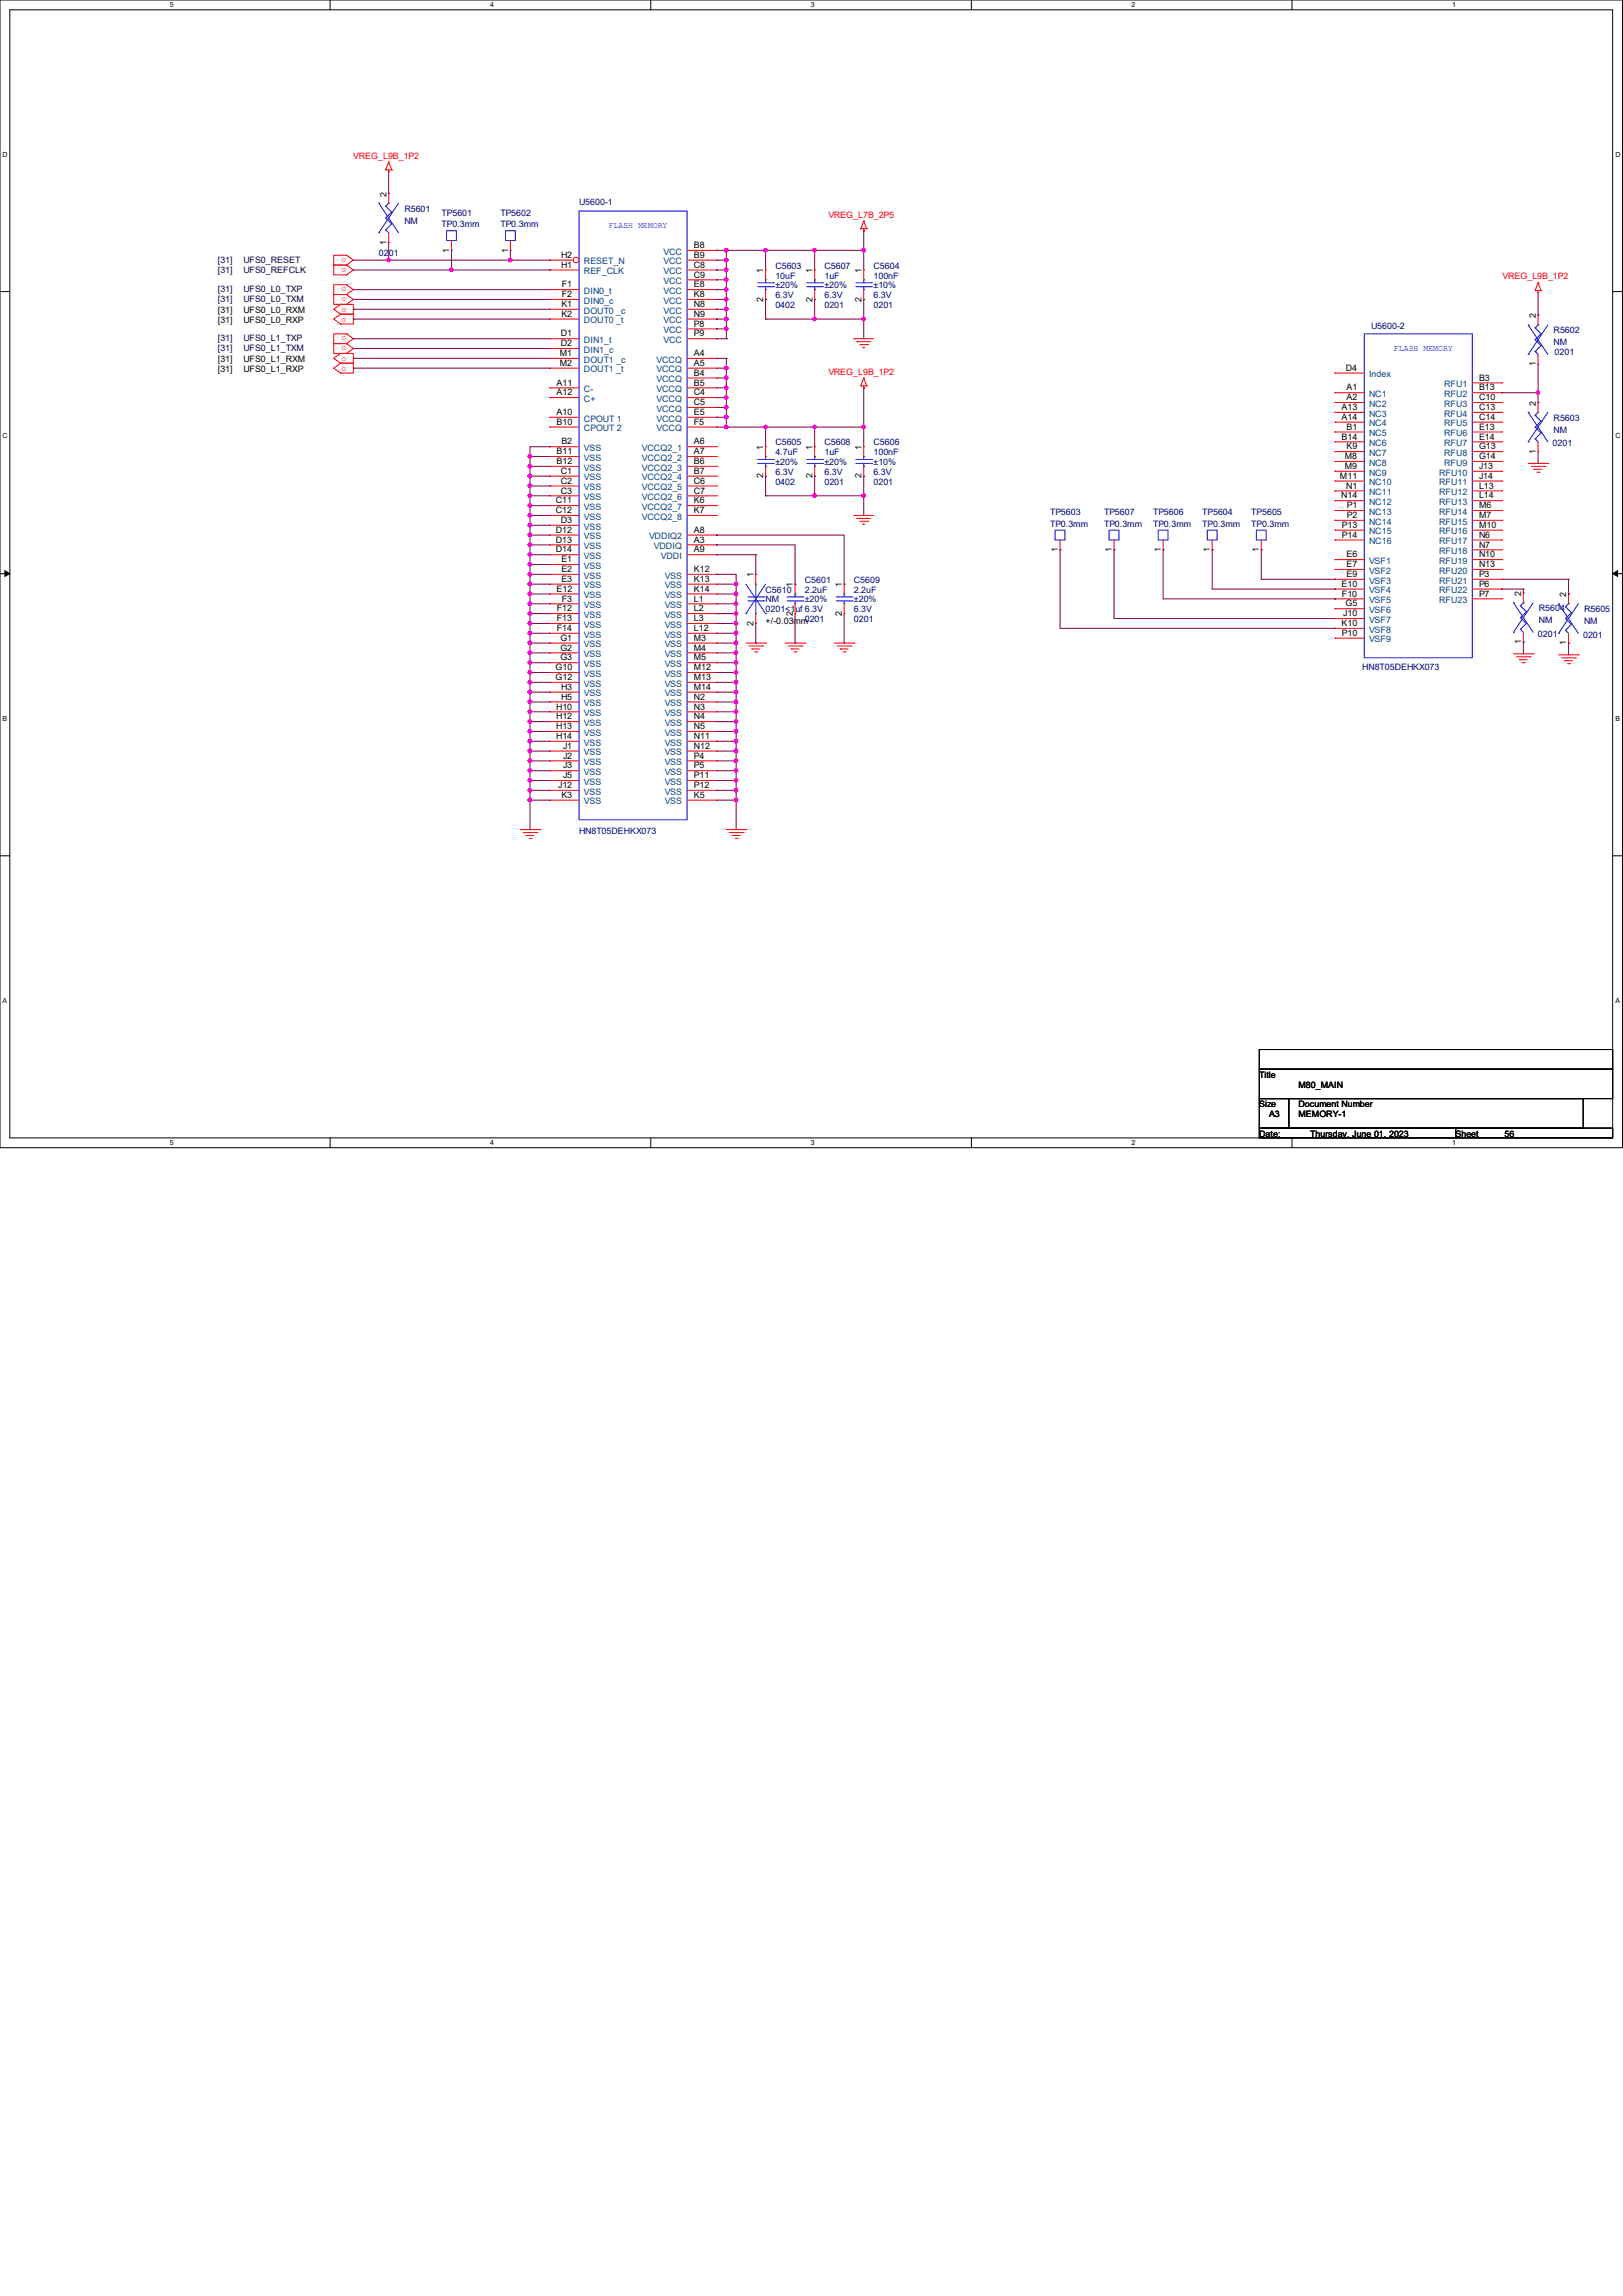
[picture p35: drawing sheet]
<svg xmlns="http://www.w3.org/2000/svg" width="210mm" height="297mm" viewBox="0 0 210 297" stroke-linecap="round" stroke-linejoin="round" font-family="sans-serif">
<defs><g id="words">
<g font-size="1.1" fill="#f00">
<text x="45.7" y="20.5">VREG_L9B_1P2</text>
<text x="107.2" y="28.2">VREG_L7B_2P5</text>
<text x="44.8" y="33.4" transform="rotate(-180 44.8 33.4)">o</text>
<text x="44.8" y="34.6" transform="rotate(-180 44.8 34.6)">o</text>
<text x="44.2" y="40.3">o</text>
<text x="44.2" y="41.6">o</text>
<text x="44.8" y="37.2" transform="rotate(-180 44.8 37.2)">o</text>
<text x="44.8" y="38.4" transform="rotate(-180 44.8 38.4)">o</text>
<text x="194.4" y="36.2">VREG_L9B_1P2</text>
<text x="44.2" y="46.7">o</text>
<text x="44.2" y="48">o</text>
<text x="44.8" y="43.5" transform="rotate(-180 44.8 43.5)">o</text>
<text x="44.8" y="44.8" transform="rotate(-180 44.8 44.8)">o</text>
<text x="107.2" y="48.5">VREG_L9B_1P2</text>
</g>
<g font-size="1.1">
<text x="50" y="25.4" transform="rotate(-90 50 25.4)">2</text>
<text x="50" y="31.6" transform="rotate(-90 50 31.6)">1</text>
<text x="58.1" y="32.7" transform="rotate(-90 58.1 32.7)">1</text>
<text x="65.7" y="32.7" transform="rotate(-90 65.7 32.7)">1</text>
<text x="72.6" y="33.4">H2</text>
<text x="72.6" y="34.6">H1</text>
<text x="89.8" y="32.1">B8</text>
<text x="89.8" y="33.4">B9</text>
<text x="89.8" y="34.6">C8</text>
<text x="89.8" y="35.9">C9</text>
<text x="98.8" y="35.3" transform="rotate(-90 98.8 35.3)">1</text>
<text x="105.1" y="35.3" transform="rotate(-90 105.1 35.3)">1</text>
<text x="111.5" y="35.3" transform="rotate(-90 111.5 35.3)">1</text>
<text x="28.2" y="40.5">[31]</text>
<text x="28.2" y="41.7">[31]</text>
<text x="31.5" y="40.5">UFS0_L0_RXM</text>
<text x="31.5" y="41.7">UFS0_L0_RXP</text>
<text x="72.6" y="39.7">K1</text>
<text x="72.6" y="41">K2</text>
<text x="72.7" y="37.2">F1</text>
<text x="72.7" y="38.4">F2</text>
<text x="89.8" y="37.2">E8</text>
<text x="89.8" y="38.4">K8</text>
<text x="89.8" y="39.7">N8</text>
<text x="89.8" y="41">N9</text>
<text x="98.8" y="39" transform="rotate(-90 98.8 39)">2</text>
<text x="105.1" y="39" transform="rotate(-90 105.1 39)">2</text>
<text x="111.5" y="39" transform="rotate(-90 111.5 39)">2</text>
<text x="198.7" y="41.2" transform="rotate(-90 198.7 41.2)">2</text>
<text x="28.2" y="46.8">[31]</text>
<text x="31.5" y="46.8">UFS0_L1_RXM</text>
<text x="72.4" y="46.1">M1</text>
<text x="72.4" y="47.3">M2</text>
<text x="72.6" y="43.5">D1</text>
<text x="72.6" y="44.8">D2</text>
<text x="89.8" y="42.2">P8</text>
<text x="89.8" y="43.5">P9</text>
<text x="89.8" y="46.1">A4</text>
<text x="89.8" y="47.3">A5</text>
<text x="174.1" y="48">D4</text>
<text x="198.7" y="47.4" transform="rotate(-90 198.7 47.4)">1</text>
<text x="28.2" y="48.1">[31]</text>
<text x="31.5" y="48.1">UFS0_L1_RXP</text>
<text x="72" y="49.9">A11</text>
<text x="72" y="53.7">A10</text>
<text x="72" y="51.1">A12</text>
<text x="89.8" y="48.6">B4</text>
<text x="89.8" y="49.9">B5</text>
<text x="89.8" y="51.1">C4</text>
<text x="89.8" y="52.4">C5</text>
<text x="89.8" y="53.7">E5</text>
<text x="173.6" y="53">A13</text>
<text x="174.2" y="50.5">A1</text>
<text x="174.2" y="51.8">A2</text>
<text x="191.4" y="49.2">B3</text>
<text x="191.4" y="50.5">B13</text>
<text x="191.4" y="51.8">C10</text>
<text x="191.4" y="53">C13</text>
<text x="198.7" y="52.5" transform="rotate(-90 198.7 52.5)">2</text>
<text x="72" y="58.8">B11</text>
<text x="72" y="54.9">B10</text>
<text x="72.6" y="57.5">B2</text>
<text x="89.8" y="54.9">F5</text>
<text x="89.8" y="57.5">A6</text>
<text x="89.8" y="58.8">A7</text>
<text x="98.8" y="58.2" transform="rotate(-90 98.8 58.2)">1</text>
<text x="105.1" y="58.2" transform="rotate(-90 105.1 58.2)">1</text>
<text x="111.5" y="58.2" transform="rotate(-90 111.5 58.2)">1</text>
<text x="173.6" y="54.3">A14</text>
<text x="173.6" y="57">B14</text>
<text x="174" y="59.4">M8</text>
<text x="174.2" y="55.6">B1</text>
<text x="174.2" y="58.1">K9</text>
<text x="191.4" y="54.3">C14</text>
<text x="191.4" y="55.6">E13</text>
<text x="191.4" y="56.9">E14</text>
<text x="191.4" y="58.1">G13</text>
<text x="191.4" y="59.4">G14</text>
<text x="198.7" y="58.7" transform="rotate(-90 198.7 58.7)">1</text>
<text x="71.9" y="65.1">C11</text>
<text x="72" y="60">B12</text>
<text x="72.6" y="61.3">C1</text>
<text x="72.6" y="62.6">C2</text>
<text x="72.6" y="63.8">C3</text>
<text x="89.8" y="60">B6</text>
<text x="89.8" y="61.3">B7</text>
<text x="89.8" y="62.6">C6</text>
<text x="89.8" y="63.8">C7</text>
<text x="89.8" y="65.1">K6</text>
<text x="98.8" y="61.9" transform="rotate(-90 98.8 61.9)">2</text>
<text x="105.1" y="61.9" transform="rotate(-90 105.1 61.9)">2</text>
<text x="111.5" y="61.9" transform="rotate(-90 111.5 61.9)">2</text>
<text x="173.4" y="61.9">M11</text>
<text x="173.6" y="64.5">N14</text>
<text x="174" y="60.7">M9</text>
<text x="174.2" y="63.2">N1</text>
<text x="174.3" y="65.7">P1</text>
<text x="191.4" y="60.7">J13</text>
<text x="191.4" y="61.9">J14</text>
<text x="191.4" y="63.2">L13</text>
<text x="191.4" y="64.5">L14</text>
<text x="191.4" y="65.7">M6</text>
<text x="71.9" y="66.4">C12</text>
<text x="71.9" y="68.9">D12</text>
<text x="71.9" y="70.2">D13</text>
<text x="71.9" y="71.5">D14</text>
<text x="72.6" y="67.6">D3</text>
<text x="89.8" y="70.2">A3</text>
<text x="89.8" y="68.9">A8</text>
<text x="89.8" y="71.5">A9</text>
<text x="89.8" y="66.4">K7</text>
<text x="136.9" y="71.4" transform="rotate(-90 136.9 71.4)">1</text>
<text x="143.8" y="71.4" transform="rotate(-90 143.8 71.4)">1</text>
<text x="150.2" y="71.4" transform="rotate(-90 150.2 71.4)">1</text>
<text x="156.5" y="71.4" transform="rotate(-90 156.5 71.4)">1</text>
<text x="162.9" y="71.4" transform="rotate(-90 162.9 71.4)">1</text>
<text x="173.6" y="68.3">P13</text>
<text x="173.6" y="69.6">P14</text>
<text x="174.3" y="67">P2</text>
<text x="191.4" y="67">M7</text>
<text x="191.4" y="68.3">M10</text>
<text x="191.4" y="69.6">N6</text>
<text x="191.4" y="70.8">N7</text>
<text x="72" y="76.5">E12</text>
<text x="72.6" y="72.7">E1</text>
<text x="72.6" y="74">E2</text>
<text x="72.6" y="75.3">E3</text>
<text x="72.7" y="77.8">F3</text>
<text x="89.8" y="74">K12</text>
<text x="89.8" y="75.3">K13</text>
<text x="89.8" y="76.5">K14</text>
<text x="89.8" y="77.8">L1</text>
<text x="97.5" y="74.7" transform="rotate(-90 97.5 74.7)">1</text>
<text x="102.6" y="76" transform="rotate(-90 102.6 76)">1</text>
<text x="108.9" y="76" transform="rotate(-90 108.9 76)">1</text>
<text x="173.6" y="75.9">E10</text>
<text x="173.6" y="77.2">F10</text>
<text x="174.2" y="72.1">E6</text>
<text x="174.2" y="73.4">E7</text>
<text x="174.2" y="74.6">E9</text>
<text x="191.4" y="72.1">N10</text>
<text x="191.4" y="73.4">N13</text>
<text x="191.4" y="74.6">P3</text>
<text x="191.4" y="75.9">P6</text>
<text x="191.4" y="77.2">P7</text>
<text x="196.8" y="77.1" transform="rotate(-90 196.8 77.1)">2</text>
<text x="202.6" y="77.2" transform="rotate(-90 202.6 77.2)">2</text>
<text x="72" y="79.1">F12</text>
<text x="72" y="80.3">F13</text>
<text x="72" y="81.6">F14</text>
<text x="72.5" y="82.9">G1</text>
<text x="89.8" y="79.1">L2</text>
<text x="89.8" y="80.3">L3</text>
<text x="89.8" y="81.6">L12</text>
<text x="89.8" y="82.9">M3</text>
<text x="97.5" y="80.9" transform="rotate(-90 97.5 80.9)">2</text>
<text x="99.1" y="80.7">+/-0.03mm0201</text>
<text x="102.6" y="79.6" transform="rotate(-90 102.6 79.6)">2</text>
<text x="108.9" y="79.6" transform="rotate(-90 108.9 79.6)">2</text>
<text x="173.6" y="81">K10</text>
<text x="173.6" y="82.3">P10</text>
<text x="173.8" y="79.7">J10</text>
<text x="174.1" y="78.4">G5</text>
<text x="196.8" y="83.3" transform="rotate(-90 196.8 83.3)">1</text>
<text x="202.6" y="83.5" transform="rotate(-90 202.6 83.5)">1</text>
<text x="71.9" y="86.7">G10</text>
<text x="71.9" y="88">G12</text>
<text x="72.5" y="84.2">G2</text>
<text x="72.5" y="85.4">G3</text>
<text x="72.6" y="89.2">H3</text>
<text x="89.8" y="84.2">M4</text>
<text x="89.8" y="85.4">M5</text>
<text x="89.8" y="86.7">M12</text>
<text x="89.8" y="88">M13</text>
<text x="89.8" y="89.2">M14</text>
<text x="72" y="91.8">H10</text>
<text x="72" y="93">H12</text>
<text x="72" y="94.3">H13</text>
<text x="72" y="95.6">H14</text>
<text x="72.6" y="90.5">H5</text>
<text x="89.8" y="90.5">N2</text>
<text x="89.8" y="91.8">N3</text>
<text x="89.8" y="93">N4</text>
<text x="89.8" y="94.3">N5</text>
<text x="89.8" y="95.6">N11</text>
<text x="72.2" y="101.9">J12</text>
<text x="72.8" y="96.9">J1</text>
<text x="72.8" y="98.1">J2</text>
<text x="72.8" y="99.4">J3</text>
<text x="72.8" y="100.7">J5</text>
<text x="89.8" y="96.9">N12</text>
<text x="89.8" y="98.1">P4</text>
<text x="89.8" y="99.4">P5</text>
<text x="89.8" y="100.7">P11</text>
<text x="89.8" y="101.9">P12</text>
<text x="72.6" y="103.2">K3</text>
<text x="89.8" y="103.2">K5</text>
<text x="162.9" y="139.4">Title</text>
<text x="162.9" y="143.2">Size</text>
<text x="168" y="143.2">Document Number</text>
<text x="168" y="140.7">M80_MAIN</text>
<text x="162.9" y="147">Date:</text>
<text x="164.2" y="144.5">A3</text>
<text x="168" y="144.5">MEMORY-1</text>
<text x="169.5" y="147">Thursday, June 01, 2023</text>
<text x="188.3" y="147">Sheet</text>
<text x="194.7" y="147">56</text>
</g>
<g font-size="1.1" fill="#000080">
<text x="52.3" y="27.4">R5601</text>
<text x="52.3" y="28.9">NM</text>
<text x="57.1" y="27.9">TP5601</text>
<text x="57.1" y="29.4">TP0.3mm</text>
<text x="64.8" y="27.9">TP5602</text>
<text x="64.8" y="29.4">TP0.3mm</text>
<text x="74.9" y="26.5">U5600-1</text>
<text x="49" y="33.1">0201</text>
<text x="100.3" y="34.8">C5603</text>
<text x="106.7" y="34.8">C5607</text>
<text x="113" y="34.8">C5604</text>
<text x="100.3" y="36">10uF</text>
<text x="100.3" y="39.8">0402</text>
<text x="100.3" y="38.6">6.3V</text>
<text x="100.3" y="37.3">±20%</text>
<text x="106.7" y="36">1uF</text>
<text x="106.7" y="39.8">0201</text>
<text x="106.7" y="38.6">6.3V</text>
<text x="106.7" y="37.3">±20%</text>
<text x="113" y="36">100nF</text>
<text x="113" y="39.8">0201</text>
<text x="113" y="38.6">6.3V</text>
<text x="113" y="37.3">±10%</text>
<text x="177.4" y="42.5">U5600-2</text>
<text x="201" y="43.1">R5602</text>
<text x="201" y="44.7">NM</text>
<text x="201.1" y="45.9">0201</text>
<text x="100.3" y="57.6">C5605</text>
<text x="100.3" y="58.9">4.7uF</text>
<text x="106.7" y="57.6">C5608</text>
<text x="106.7" y="58.9">1uF</text>
<text x="113" y="57.6">C5606</text>
<text x="113" y="58.9">100nF</text>
<text x="200.9" y="57.7">0201</text>
<text x="201" y="54.4">R5603</text>
<text x="201" y="56">NM</text>
<text x="100.3" y="62.7">0402</text>
<text x="100.3" y="61.4">6.3V</text>
<text x="100.3" y="60.2">±20%</text>
<text x="106.7" y="62.7">0201</text>
<text x="106.7" y="61.4">6.3V</text>
<text x="106.7" y="60.2">±20%</text>
<text x="113" y="62.7">0201</text>
<text x="113" y="61.4">6.3V</text>
<text x="113" y="60.2">±10%</text>
<text x="135.9" y="66.6">TP5603</text>
<text x="135.9" y="68.2">TP0.3mm</text>
<text x="142.9" y="66.6">TP5607</text>
<text x="142.9" y="68.2">TP0.3mm</text>
<text x="149.2" y="66.6">TP5606</text>
<text x="149.2" y="68.2">TP0.3mm</text>
<text x="155.6" y="66.6">TP5604</text>
<text x="155.6" y="68.2">TP0.3mm</text>
<text x="161.9" y="66.6">TP5605</text>
<text x="161.9" y="68.2">TP0.3mm</text>
<text x="99.1" y="76.7">C5610</text>
<text x="99.1" y="77.9">NM</text>
<text x="104.1" y="75.4">C5601</text>
<text x="104.1" y="76.7">2.2uF</text>
<text x="104.1" y="77.9">±20%</text>
<text x="110.5" y="75.4">C5609</text>
<text x="110.5" y="76.7">2.2uF</text>
<text x="110.5" y="77.9">±20%</text>
<text x="99.1" y="79.2">0201&lt;1uf 6.3V</text>
<text x="110.5" y="80.5">0201</text>
<text x="110.5" y="79.2">6.3V</text>
<text x="199" y="82.4">0201</text>
<text x="199.1" y="79.1">R5604</text>
<text x="199.1" y="80.6">NM</text>
<text x="204.8" y="82.5">0201</text>
<text x="205" y="79.2">R5605</text>
<text x="205" y="80.7">NM</text>
<text x="176.3" y="86.7">HN8T05DEHKX073</text>
<text x="74.9" y="107.9">HN8T05DEHKX073</text>
</g>
<g font-size="1.1" fill="#00f">
<text x="78.8" y="29.5">FLASH MEMORY</text>
<text x="180.4" y="45.4">FLASH MEMORY</text>
</g>
<g font-size="1.1" fill="#000040">
<text x="28.2" y="34">[31]</text>
<text x="28.2" y="35.3">[31]</text>
<text x="31.5" y="34">UFS0_RESET</text>
<text x="31.5" y="35.3">UFS0_REFCLK</text>
<text x="28.2" y="37.8">[31]</text>
<text x="28.2" y="39.1">[31]</text>
<text x="31.5" y="37.8">UFS0_L0_TXP</text>
<text x="31.5" y="39.1">UFS0_L0_TXM</text>
<text x="28.2" y="44.2">[31]</text>
<text x="28.2" y="45.4">[31]</text>
<text x="31.5" y="44.2">UFS0_L1_TXP</text>
<text x="31.5" y="45.4">UFS0_L1_TXM</text>
</g>
<g font-size="1.1" fill="#004080">
<text x="75.6" y="34.2">RESET_N</text>
<text x="75.6" y="35.5">REF_CLK</text>
<text x="85.8" y="32.9">VCC</text>
<text x="85.8" y="34.2">VCC</text>
<text x="85.8" y="35.5">VCC</text>
<text x="75.6" y="38">DIN0_t</text>
<text x="75.6" y="39.3">DIN0_c</text>
<text x="75.6" y="40.6">DOUT0 _c</text>
<text x="75.6" y="41.8">DOUT0 _t</text>
<text x="85.8" y="36.7">VCC</text>
<text x="85.8" y="38">VCC</text>
<text x="85.8" y="39.3">VCC</text>
<text x="85.8" y="40.6">VCC</text>
<text x="85.8" y="41.8">VCC</text>
<text x="75.6" y="44.4">DIN1_t</text>
<text x="75.6" y="45.6">DIN1_c</text>
<text x="75.6" y="46.9">DOUT1 _c</text>
<text x="85" y="46.9">VCCQ</text>
<text x="85.8" y="43.1">VCC</text>
<text x="85.8" y="44.4">VCC</text>
<text x="75.6" y="48.2">DOUT1 _t</text>
<text x="75.6" y="50.7">C-</text>
<text x="75.6" y="52">C+</text>
<text x="85" y="48.2">VCCQ</text>
<text x="85" y="49.4">VCCQ</text>
<text x="85" y="50.7">VCCQ</text>
<text x="85" y="52">VCCQ</text>
<text x="85" y="53.3">VCCQ</text>
<text x="177.1" y="51.3">NC1</text>
<text x="177.1" y="52.6">NC2</text>
<text x="177.1" y="53.9">NC3</text>
<text x="177.1" y="48.8">Index</text>
<text x="186.8" y="50.1">RFU1</text>
<text x="186.8" y="51.3">RFU2</text>
<text x="186.8" y="52.6">RFU3</text>
<text x="186.8" y="53.9">RFU4</text>
<text x="75.6" y="58.3">VSS</text>
<text x="75.6" y="59.6">VSS</text>
<text x="75.6" y="55.8">CPOUT 2</text>
<text x="75.6" y="54.5">CPOUT 1</text>
<text x="83.1" y="58.3">VCCQ2_1</text>
<text x="83.1" y="59.6">VCCQ2_2</text>
<text x="85" y="54.5">VCCQ</text>
<text x="85" y="55.8">VCCQ</text>
<text x="177.1" y="55.2">NC4</text>
<text x="177.1" y="56.4">NC5</text>
<text x="177.1" y="57.7">NC6</text>
<text x="177.1" y="59">NC7</text>
<text x="186.8" y="55.2">RFU5</text>
<text x="186.8" y="56.4">RFU6</text>
<text x="186.8" y="57.7">RFU7</text>
<text x="186.8" y="59">RFU8</text>
<text x="75.6" y="60.9">VSS</text>
<text x="75.6" y="62.1">VSS</text>
<text x="75.6" y="63.4">VSS</text>
<text x="75.6" y="64.7">VSS</text>
<text x="75.6" y="66">VSS</text>
<text x="83.1" y="60.9">VCCQ2_3</text>
<text x="83.1" y="62.1">VCCQ2_4</text>
<text x="83.1" y="63.4">VCCQ2_5</text>
<text x="83.1" y="64.7">VCCQ2_6</text>
<text x="83.1" y="66">VCCQ2_7</text>
<text x="177.1" y="60.2">NC8</text>
<text x="177.1" y="61.5">NC9</text>
<text x="177.1" y="62.8">NC10</text>
<text x="177.1" y="64.1">NC11</text>
<text x="177.1" y="65.3">NC12</text>
<text x="186.2" y="61.5">RFU10</text>
<text x="186.2" y="62.8">RFU11</text>
<text x="186.2" y="64.1">RFU12</text>
<text x="186.2" y="65.3">RFU13</text>
<text x="186.8" y="60.2">RFU9</text>
<text x="75.6" y="67.2">VSS</text>
<text x="75.6" y="68.5">VSS</text>
<text x="75.6" y="69.8">VSS</text>
<text x="75.6" y="71">VSS</text>
<text x="83.1" y="67.2">VCCQ2_8</text>
<text x="84" y="69.8">VDDIQ2</text>
<text x="84.6" y="71">VDDIQ</text>
<text x="177.1" y="66.6">NC13</text>
<text x="177.1" y="67.9">NC14</text>
<text x="177.1" y="69.1">NC15</text>
<text x="177.1" y="70.4">NC16</text>
<text x="186.2" y="66.6">RFU14</text>
<text x="186.2" y="67.9">RFU15</text>
<text x="186.2" y="69.1">RFU16</text>
<text x="186.2" y="70.4">RFU17</text>
<text x="186.2" y="71.7">RFU18</text>
<text x="75.6" y="72.3">VSS</text>
<text x="75.6" y="73.6">VSS</text>
<text x="75.6" y="74.8">VSS</text>
<text x="75.6" y="76.1">VSS</text>
<text x="75.6" y="77.4">VSS</text>
<text x="85.5" y="72.3">VDDI</text>
<text x="86" y="74.8">VSS</text>
<text x="86" y="76.1">VSS</text>
<text x="86" y="77.4">VSS</text>
<text x="177.1" y="72.9">VSF1</text>
<text x="177.1" y="74.2">VSF2</text>
<text x="177.1" y="75.5">VSF3</text>
<text x="177.1" y="76.8">VSF4</text>
<text x="186.2" y="72.9">RFU19</text>
<text x="186.2" y="74.2">RFU20</text>
<text x="186.2" y="75.5">RFU21</text>
<text x="186.2" y="76.8">RFU22</text>
<text x="75.6" y="78.7">VSS</text>
<text x="75.6" y="79.9">VSS</text>
<text x="75.6" y="81.2">VSS</text>
<text x="75.6" y="82.5">VSS</text>
<text x="75.6" y="83.7">VSS</text>
<text x="86" y="78.7">VSS</text>
<text x="86" y="79.9">VSS</text>
<text x="86" y="81.2">VSS</text>
<text x="86" y="82.5">VSS</text>
<text x="86" y="83.7">VSS</text>
<text x="177.1" y="78">VSF5</text>
<text x="177.1" y="79.3">VSF6</text>
<text x="177.1" y="80.6">VSF7</text>
<text x="177.1" y="81.8">VSF8</text>
<text x="177.1" y="83.1">VSF9</text>
<text x="186.2" y="78">RFU23</text>
<text x="75.6" y="85">VSS</text>
<text x="75.6" y="86.3">VSS</text>
<text x="75.6" y="87.5">VSS</text>
<text x="75.6" y="88.8">VSS</text>
<text x="86" y="85">VSS</text>
<text x="86" y="86.3">VSS</text>
<text x="86" y="87.5">VSS</text>
<text x="86" y="88.8">VSS</text>
<text x="75.6" y="90.1">VSS</text>
<text x="75.6" y="91.4">VSS</text>
<text x="75.6" y="92.6">VSS</text>
<text x="75.6" y="93.9">VSS</text>
<text x="75.6" y="95.2">VSS</text>
<text x="86" y="90.1">VSS</text>
<text x="86" y="91.4">VSS</text>
<text x="86" y="92.6">VSS</text>
<text x="86" y="93.9">VSS</text>
<text x="86" y="95.2">VSS</text>
<text x="75.6" y="96.4">VSS</text>
<text x="75.6" y="97.7">VSS</text>
<text x="75.6" y="99">VSS</text>
<text x="75.6" y="100.2">VSS</text>
<text x="75.6" y="101.5">VSS</text>
<text x="86" y="96.4">VSS</text>
<text x="86" y="97.7">VSS</text>
<text x="86" y="99">VSS</text>
<text x="86" y="100.2">VSS</text>
<text x="86" y="101.5">VSS</text>
<text x="75.6" y="104.1">VSS</text>
<text x="75.6" y="102.8">VSS</text>
<text x="86" y="104.1">VSS</text>
<text x="86" y="102.8">VSS</text>
</g>
<g font-size=".9">
<text x="22" y=".9">5</text>
<text x="63.4" y=".9">4</text>
<text x="104.9" y=".9">3</text>
<text x="146.4" y=".9">2</text>
<text x="187.9" y=".9">1</text>
<text x=".3" y="20.3">D</text>
<text x="209" y="20.3">D</text>
<text x=".3" y="56.7">C</text>
<text x="209" y="56.7">C</text>
<text x=".3" y="93.2">B</text>
<text x="209" y="93.2">B</text>
<text x=".3" y="129.7">A</text>
<text x="209" y="129.7">A</text>
<text x="22" y="148.1">5</text>
<text x="63.4" y="148.1">4</text>
<text x="104.9" y="148.1">3</text>
<text x="146.4" y="148.1">2</text>
<text x="187.9" y="148.1">1</text>
</g>
</g></defs>
<path d="M0 0h209.9v148.5h-209.9zM1.3 1.3h207.4v145.9h-207.4z" fill="none" stroke="#000" stroke-width=".13"/>
<g fill="#fff">
<path d="M22 .1h.5v1h-.5z"/>
<path d="M22 147.3h.5v1h-.5z"/>
</g>
<path d="M42.7 0v1.3M42.7 147.2v1.3" fill="none" stroke="#000" stroke-width=".13"/>
<g fill="#fff">
<path d="M63.4 .1h.5v1h-.5z"/>
<path d="M63.4 147.3h.5v1h-.5z"/>
</g>
<path d="M84.2 0v1.3M84.2 147.2v1.3" fill="none" stroke="#000" stroke-width=".13"/>
<g fill="#fff">
<path d="M104.9 .1h.5v1h-.5z"/>
<path d="M104.9 147.3h.5v1h-.5z"/>
</g>
<path d="M125.7 0v1.3M125.7 147.2v1.3" fill="none" stroke="#000" stroke-width=".13"/>
<g fill="#fff">
<path d="M146.4 .1h.5v1h-.5z"/>
<path d="M146.4 147.3h.5v1h-.5z"/>
</g>
<path d="M167.2 0v1.3M167.2 147.2v1.3" fill="none" stroke="#000" stroke-width=".13"/>
<g fill="#fff">
<path d="M187.9 .1h.5v1h-.5z"/>
<path d="M187.9 147.3h.5v1h-.5z"/>
<path d="M.3 19.5h.7v1h-.7z"/>
<path d="M209 19.5h.6v1h-.6z"/>
<path d="M.3 55.9h.7v1h-.7z"/>
<path d="M209 55.9h.6v1h-.6z"/>
</g>
<path d="M0 37.7h1.3M208.7 37.7h1.2" fill="none" stroke="#000" stroke-width=".13"/>
<g fill="#fff">
<path d="M.3 92.4h.6v1h-.6z"/>
<path d="M209 92.4h.6v1h-.6z"/>
</g>
<path d="M0 74.2h1.3M208.7 74.2h1.2" fill="none" stroke="#000" stroke-width=".13"/>
<path d="M.6 73.8l.7 .4-.7 .3zM208.7 74.2l.6-.4v.7z" fill="#000" stroke="#000" stroke-width=".13"/>
<g fill="#fff">
<path d="M.3 128.9h.6v1h-.6z"/>
<path d="M209 128.9h.5v1h-.5z"/>
</g>
<path d="M0 110.7h1.3M208.7 110.7h1.2M162.9 135.8h45.8v2.5h-45.8zM162.9 138.3h45.8v3.8h-45.8zM162.9 142.1h3.9v3.8h-3.9zM162.9 145.9h25.4v1.3h-25.4zM166.8 142.1h38.1v3.8h-38.1zM188.3 145.9h20.4v1.3h-20.4z" fill="none" stroke="#000" stroke-width=".13"/>
<g fill="none" stroke="#f00" stroke-width=".13">
<path d="M44.1 39.4h.1M44.1 39.4h1.6v1.2h-1.6M44.1 39.4l-.9 .6 .9 .6M44.8 34.3h.1M44.8 33h.1M44.8 33h-1.6v1.3h1.6M44.8 35.6h.1M44.8 34.3h-1.6v1.3h1.6M44.8 38.1h.1M44.8 36.8h.1M44.8 36.8h-1.6v1.3h1.6M44.8 39.4h.1"/>
<path d="M44.8 38.1h-1.6v1.3h1.6M44.8 33l.9 .7-.9 .6M44.8 34.3l.9 .6-.9 .7M44.8 36.8l.9 .7-.9 .6M44.8 38.1l.9 .6-.9 .7M49.9 22h.1M49.9 22h.8M50.3 22.2h.1M50.3 21h.1M50.3 31.4h.1M50.3 25h.1M50.3 22v.2"/>
<path d="M50.3 25v1.3M50.3 30.1v1.3M50.3 21l-.4 1M50.3 21l.4 1M50.7 22h.1M99.1 34.9h.1M99.1 38.7h.1M99.1 34.9v1.3M99.1 37.5v1.2M105.4 34.9h.1M105.4 38.7h.1M105.4 34.9v1.3"/>
<path d="M105.4 37.5v1.2M111.4 29.6h.1M111.4 29.6h.7M111.8 29.8h.1M111.8 28.6h.1M111.8 29.6v.2M111.8 28.6l-.4 1M111.8 28.6l.3 1M112.1 29.6h.1M198.6 37.6h.1M198.6 37.6h.8M199 37.8h.1"/>
<path d="M199 36.6h.1M199 37.6v.2M199 36.6l-.4 1M199 36.6l.4 1M199.4 37.6h.1M44.1 40.6h.1M44.1 41.9h.1M44.1 40.6h1.6v1.3h-1.6M44.1 45.7h.1M44.1 47h.1M44.1 45.7h1.6v1.3h-1.6M44.1 48.3h.1"/>
<path d="M44.1 47h1.6v1.3h-1.6M44.1 40.6l-.9 .7 .9 .6M44.1 45.7l-.9 .7 .9 .6M44.1 47l-.9 .6 .9 .7M44.8 44.4h.1M44.8 43.2h.1M44.8 43.2h-1.6v1.2h1.6M44.8 45.7h.1M44.8 44.4h-1.6v1.3h1.6M44.8 43.2l.9 .6-.9 .6M44.8 44.4l.9 .7-.9 .6M99.1 57.8h.1"/>
<path d="M99.1 57.8v1.3M105.4 57.8h.1M105.4 57.8v1.3M110.5 43.8h.1M110.5 43.8h2.5M110.9 44.2h.1M110.9 44.2h1.7M111.3 44.6h1M111.4 49.9h.1M111.4 49.9h.7M111.6 45h.1M111.6 45h.3"/>
<path d="M111.8 50.2h.1M111.8 48.9h.1M111.8 49.9v.3M111.8 48.9l-.4 1M111.8 48.9l.3 1M112.1 49.9h.1M112.3 44.6h.1M197.7 59.9h2.6M199 47.1h.1M199 40.8h.1M199 58.4h.1M199 52.1h.1"/>
<path d="M199 40.8v1.2M199 45.8v1.3M199 52.1v1.2M199 57.1v1.3M200.3 59.9h.1M97.8 74.3h.1M97.8 74.3v1.3M97.8 79.4v1.2M99.1 61.6h.1M99.1 60.3v1.3M105.4 61.6h.1M105.4 60.3v1.3"/>
<path d="M110.5 66.7h.1M110.5 66.7h2.5M110.9 67.1h.1M110.9 67.1h1.7M111.3 67.4h1M111.6 67.8h.1M111.6 67.8h.3M112.3 67.4h.1M144.1 71.1h.1M144.1 69.8v1.3M198.1 60.3h1.8M198.5 60.7h.1"/>
<path d="M198.5 60.7h1M198.9 61.1h.2M199.1 61.1h.1M199.9 60.3h.1M96.5 83.2h2.6M96.9 83.6h1.8M97.3 83.9h.1M97.3 83.9h1M97.7 84.3h.2M97.8 80.6h.1M97.9 84.3h.1M98.7 83.6h.1"/>
<path d="M99.1 83.2h.1M101.6 83.2h2.5M102 83.6h1.8M102.4 83.9h.1M102.4 83.9h1M102.7 84.3h.3M103 84.3h.1M103.8 83.6h.1M104.1 83.2h.1M107.9 83.2h2.6M108.3 83.6h1.8M108.7 83.9h.1"/>
<path d="M108.7 83.9h1M109.1 84.3h.2M109.3 84.3h.1M110.1 83.6h.1M110.5 83.2h.1M195.8 84.6h2.6M196.2 85h1.8M196.6 85.3h.1M196.6 85.3h1M197 85.7h.2M197.2 85.7h.1M198 85h.1"/>
<path d="M198.4 84.6h.1M201.7 84.7h2.5M202.1 85.1h1.7M202.4 85.5h.1M202.4 85.5h1.1M202.8 85.9h.3M203.1 85.9h.1M203.8 85.1h.1M204.2 84.7h.1M67.3 107.3h2.5M67.7 107.7h1.8M68.1 108.1h.1"/>
<path d="M68.1 108.1h1M68.5 108.5h.2M68.7 108.5h.1M69.5 107.7h.1M69.8 107.3h.1M94 107.3h2.5M94.4 107.7h1.7M94.7 108.1h.1M94.7 108.1h1.1M95.1 108.5h.3M95.4 108.5h.1M96.1 107.7h.1"/>
<path d="M96.5 107.3h.1"/>
</g>
<g fill="none" stroke="#00f" stroke-width=".13">
<path d="M49 30.1h.1M49 26.3h.1M49 26.3l2.6 3.8M49.9 29.7h.1M49.9 28.2h.1M49.9 26.7h.1M49.9 29.7l.4 .4M49.9 28.2l.8 .8M49.9 26.7l.8 .7M50.3 26.3h.1M50.3 26.3l-.4 .4M50.7 29h.1"/>
<path d="M50.7 27.4h.1M50.7 29l-.8 .7M50.7 27.4l-.8 .8M51.6 26.3l-2.6 3.8M74.9 27.3h14v78.7h-14zM98 36.6h2.1M98 37.1h2.1M99.1 36.2h.1M99.1 37.5h.1M99.1 36.2v.4M99.1 37.1v.4M100.1 36.6h.1"/>
<path d="M100.1 37.1h.1M104.4 36.6h2M104.4 37.1h2M105.4 36.2h.1M105.4 37.5h.1M105.4 36.2v.4M105.4 37.1v.4M106.4 36.6h.1M106.4 37.1h.1M98 59.4h2.1M98 59.9h2.1M99.1 59.1h.1"/>
<path d="M99.1 59.1v.3M99.1 59.9v.4M100.1 59.4h.1M100.1 59.9h.1M104.4 59.4h2M104.4 59.9h2M105.4 59.1h.1M105.4 59.1v.3M105.4 59.9v.4M106.4 59.4h.1M106.4 59.9h.1M197.7 45.8h.1"/>
<path d="M197.7 42h.1M197.7 57.1h.1M197.7 53.3h.1M197.7 42l2.6 3.8M197.7 53.3l2.6 3.8M198.6 45.5h.1M198.6 43.9h.1M198.6 42.4h.1M198.6 56.8h.1M198.6 55.2h.1M198.6 53.7h.1M198.6 45.5l.4 .3"/>
<path d="M198.6 43.9l.8 .8M198.6 42.4l.8 .8M198.6 56.8l.4 .3M198.6 55.2l.8 .8M198.6 53.7l.8 .8M199 42h.1M199 53.3h.1M199 42l-.4 .4M199 53.3l-.4 .4M199.4 44.7h.1M199.4 43.2h.1M199.4 56h.1"/>
<path d="M199.4 54.5h.1M199.4 44.7l-.8 .8M199.4 43.2l-.8 .7M199.4 56l-.8 .8M199.4 54.5l-.8 .7M200.3 42l-2.6 3.8M200.3 53.3l-2.6 3.8M96.5 79.4h.1M96.5 75.6l2.6 3.8M96.8 77.2h2M96.8 77.7h2M97.8 75.6h.1"/>
<path d="M97.8 79.4h.1M97.8 75.6v1.6M97.8 77.7v1.7M98.8 77.2h.1M98.8 77.7h.1M99.1 60.3h.1M99.1 79.4h.1M99.1 75.6l-2.6 3.8M105.4 60.3h.1M143.5 68.6h1.3v1.2h-1.3z"/>
</g>
<circle cx="74.5" cy="33.6" r=".36" fill="#fff" stroke="#f00" stroke-width=".13"/>
<g fill="none" stroke="#f00" stroke-width=".13">
<path d="M58.4 32.4h.1M58.4 31.1v1.3M66 32.4h.1M66 31.1v1.3M71.1 33.7h.1M71.1 34.9h.1M71.1 37.5h.1M71.1 38.7h.1M71.1 33.7h3.1M71.1 34.9h3.8M71.1 37.5h3.8M71.1 38.7h3.8"/>
<path d="M88.9 33.7h3.8M88.9 34.9h3.8M88.9 37.5h3.8M88.9 38.7h3.8M88.9 32.4h3.8M88.9 36.2h3.8M92.7 32.4h.1M92.7 33.7h.1M92.7 34.9h.1M92.7 36.2h.1M92.7 37.5h.1M92.7 38.7h.1"/>
<path d="M111.8 34.9h.1M111.8 38.7h.1M111.8 34.9v1.3M111.8 37.5v1.2M71.1 40h.1M71.1 41.3h.1M71.1 43.8h.1M71.1 45.1h.1M71.1 46.4h.1M71.1 47.6h.1M71.1 57.8h.1M71.1 59.1h.1"/>
<path d="M71.1 55.2h.1M71.1 50.2h.1M71.1 54h.1M71.1 51.4h.1M71.1 40h3.8M71.1 41.3h3.8M71.1 43.8h3.8M71.1 45.1h3.8M71.1 46.4h3.8M71.1 47.6h3.8M71.1 57.8h3.8M71.1 59.1h3.8"/>
<path d="M71.1 50.2h3.8M71.1 51.4h3.8M71.1 54h3.8M71.1 55.2h3.8M88.9 40h3.8M88.9 41.3h3.8M88.9 43.8h3.8M88.9 46.4h3.8M88.9 47.6h3.8M88.9 57.8h3.8M88.9 59.1h3.8M88.9 42.5h3.8"/>
<path d="M88.9 48.9h3.8M88.9 50.2h3.8M88.9 51.4h3.8M88.9 52.7h3.8M88.9 54h3.8M88.9 55.2h3.8M92.7 40h.1M92.7 41.3h.1M92.7 42.5h.1M92.7 43.8h.1M92.7 46.4h.1M92.7 47.6h.1"/>
<path d="M92.7 48.9h.1M92.7 50.2h.1M92.7 51.4h.1M92.7 52.7h.1M92.7 54h.1M92.7 55.2h.1M92.7 57.8h.1M92.7 59.1h.1M111.8 57.8h.1M111.8 57.8v1.3M172.7 50.8h.1M172.7 52.1h.1"/>
<path d="M172.7 53.3h.1M172.7 54.6h.1M172.7 55.9h.1M172.7 57.1h.1M172.7 58.4h.1M172.7 59.7h.1M172.7 48.3h.1M172.7 50.8h3.8M172.7 52.1h3.8M172.7 53.3h3.8M172.7 54.6h3.8M172.7 55.9h3.8"/>
<path d="M172.7 57.1h3.8M172.7 58.4h3.8M172.7 59.7h3.8M172.7 48.3h3.8M190.5 50.8h3.8M190.5 52.1h3.8M190.5 53.3h3.8M190.5 54.6h3.8M190.5 55.9h3.8M190.5 57.1h3.8M190.5 58.4h3.8M190.5 59.7h3.8"/>
<path d="M190.5 49.5h3.8M194.3 49.5h.1M194.3 50.8h.1M194.3 52.1h.1M194.3 53.3h.1M194.3 54.6h.1M194.3 55.9h.1M194.3 57.1h.1M194.3 58.4h.1M194.3 59.7h.1M71.1 60.3h.1M71.1 61.6h.1"/>
<path d="M71.1 62.9h.1M71.1 64.1h.1M71.1 65.4h.1M71.1 66.7h.1M71.1 67.9h.1M71.1 69.2h.1M71.1 70.5h.1M71.1 71.8h.1M71.1 73h.1M71.1 74.3h.1M71.1 75.6h.1M71.1 76.8h.1"/>
<path d="M71.1 78.1h.1M71.1 79.4h.1M71.1 70.5h3.8M71.1 69.2h3.8M71.1 71.8h3.8M71.1 60.3h3.8M71.1 61.6h3.8M71.1 62.9h3.8M71.1 64.1h3.8M71.1 65.4h3.8M71.1 66.7h3.8M71.1 67.9h3.8"/>
<path d="M71.1 73h3.8M71.1 74.3h3.8M71.1 75.6h3.8M71.1 76.8h3.8M71.1 78.1h3.8M71.1 79.4h3.8M88.9 70.5h3.8M88.9 69.2h3.8M88.9 71.8h3.8M88.9 60.3h3.8M88.9 61.6h3.8M88.9 62.9h3.8"/>
<path d="M88.9 64.1h3.8M88.9 65.4h3.8M88.9 66.7h3.8M88.9 74.3h3.8M88.9 75.6h3.8M88.9 76.8h3.8M88.9 78.1h3.8M88.9 79.4h3.8M92.7 70.5h.1M92.7 69.2h.1M92.7 71.8h.1M92.7 74.3h.1"/>
<path d="M92.7 75.6h.1M92.7 76.8h.1M92.7 78.1h.1M92.7 79.4h.1M92.7 60.3h.1M92.7 61.6h.1M92.7 62.9h.1M92.7 64.1h.1M92.7 65.4h.1M92.7 66.7h.1M102.9 75.6h.1M102.9 79.4h.1"/>
<path d="M102.9 75.6v1.2M102.9 78.1v1.3M109.2 75.6h.1M109.2 79.4h.1M109.2 75.6v1.2M109.2 78.1v1.3M111.8 61.6h.1M111.8 60.3v1.3M137.2 71.1h.1M137.2 69.8v1.3M150.5 71.1h.1M150.5 69.8v1.3"/>
<path d="M156.8 71.1h.1M156.8 69.8v1.3M163.2 71.1h.1M163.2 69.8v1.3M172.7 61h.1M172.7 62.2h.1M172.7 63.5h.1M172.7 64.8h.1M172.7 66h.1M172.7 67.3h.1M172.7 68.6h.1M172.7 69.8h.1"/>
<path d="M172.7 72.4h.1M172.7 73.7h.1M172.7 74.9h.1M172.7 76.2h.1M172.7 77.5h.1M172.7 78.7h.1M172.7 61h3.8M172.7 62.2h3.8M172.7 63.5h3.8M172.7 64.8h3.8M172.7 66h3.8M172.7 67.3h3.8"/>
<path d="M172.7 68.6h3.8M172.7 69.8h3.8M172.7 72.4h3.8M172.7 73.7h3.8M172.7 74.9h3.8M172.7 76.2h3.8M172.7 77.5h3.8M172.7 78.7h3.8M190.5 61h3.8M190.5 62.2h3.8M190.5 63.5h3.8M190.5 64.8h3.8"/>
<path d="M190.5 66h3.8M190.5 67.3h3.8M190.5 68.6h3.8M190.5 69.8h3.8M190.5 71.1h3.8M190.5 72.4h3.8M190.5 73.7h3.8M190.5 74.9h3.8M190.5 76.2h3.8M190.5 77.5h3.8M194.3 61h.1M194.3 62.2h.1"/>
<path d="M194.3 63.5h.1M194.3 64.8h.1M194.3 66h.1M194.3 67.3h.1M194.3 68.6h.1M194.3 69.8h.1M194.3 71.1h.1M194.3 72.4h.1M194.3 73.7h.1M194.3 74.9h.1M194.3 76.2h.1M194.3 77.5h.1"/>
<path d="M197.1 76.7h.1M197.1 76.7v1.3M202.9 76.8h.1M202.9 76.8v1.3M71.1 80.6h.1M71.1 81.9h.1M71.1 83.2h.1M71.1 84.5h.1M71.1 85.7h.1M71.1 87h.1M71.1 88.3h.1M71.1 89.5h.1"/>
<path d="M71.1 90.8h.1M71.1 92.1h.1M71.1 93.3h.1M71.1 94.6h.1M71.1 95.9h.1M71.1 97.2h.1M71.1 98.4h.1M71.1 99.7h.1M71.1 80.6h3.8M71.1 81.9h3.8M71.1 83.2h3.8M71.1 84.5h3.8"/>
<path d="M71.1 85.7h3.8M71.1 87h3.8M71.1 88.3h3.8M71.1 89.5h3.8M71.1 90.8h3.8M71.1 92.1h3.8M71.1 93.3h3.8M71.1 94.6h3.8M71.1 95.9h3.8M71.1 97.2h3.8M71.1 98.4h3.8M71.1 99.7h3.8"/>
<path d="M88.9 80.6h3.8M88.9 81.9h3.8M88.9 83.2h3.8M88.9 84.5h3.8M88.9 85.7h3.8M88.9 87h3.8M88.9 88.3h3.8M88.9 89.5h3.8M88.9 90.8h3.8M88.9 92.1h3.8M88.9 93.3h3.8M88.9 94.6h3.8"/>
<path d="M88.9 95.9h3.8M88.9 97.2h3.8M88.9 98.4h3.8M88.9 99.7h3.8M92.7 80.6h.1M92.7 81.9h.1M92.7 83.2h.1M92.7 84.5h.1M92.7 85.7h.1M92.7 87h.1M92.7 88.3h.1M92.7 89.5h.1"/>
<path d="M92.7 90.8h.1M92.7 92.1h.1M92.7 93.3h.1M92.7 94.6h.1M92.7 95.9h.1M92.7 97.2h.1M92.7 98.4h.1M92.7 99.7h.1M172.7 80h.1M172.7 81.3h.1M172.7 82.5h.1M172.7 80h3.8"/>
<path d="M172.7 81.3h3.8M172.7 82.5h3.8M197.1 83.1h.1M197.1 81.8v1.3M202.9 83.2h.1M202.9 81.9v1.3M71.1 103.5h.1M71.1 101h.1M71.1 102.2h.1M71.1 103.5h3.8M71.1 101h3.8M71.1 102.2h3.8"/>
<path d="M88.9 103.5h3.8M88.9 101h3.8M88.9 102.2h3.8M92.7 103.5h.1M92.7 101h.1M92.7 102.2h.1"/>
</g>
<g fill="none" stroke="#00f" stroke-width=".13">
<path d="M57.8 29.8h1.3v1.3h-1.3zM65.4 29.8h1.3v1.3h-1.3zM110.7 36.6h2.1M110.7 37.1h2.1M111.8 36.2h.1M111.8 37.5h.1M111.8 36.2v.4M111.8 37.1v.4M112.8 36.6h.1M112.8 37.1h.1M110.7 59.4h2.1M110.7 59.9h2.1"/>
<path d="M111.8 59.1h.1M111.8 59.1v.3M111.8 59.9v.4M112.8 59.4h.1M112.8 59.9h.1M176.5 43.2h14v41.9h-14zM101.9 77.2h2M101.9 77.7h2M102.9 76.8h.1M102.9 78.1h.1M102.9 76.8v.4M102.9 77.7v.4"/>
<path d="M103.9 77.2h.1M103.9 77.7h.1M108.2 77.2h2M108.2 77.7h2M109.2 76.8h.1M109.2 78.1h.1M109.2 76.8v.4M109.2 77.7v.4M110.2 77.2h.1M110.2 77.7h.1M111.8 60.3h.1M136.5 68.6h1.3v1.2h-1.3z"/>
<path d="M149.9 68.6h1.2v1.2h-1.2zM156.2 68.6h1.3v1.2h-1.3zM162.6 68.6h1.2v1.2h-1.2zM195.8 78h.1M195.8 78l2.6 3.8M196.7 79.9h.1M196.7 78.4h.1M196.7 79.9l.8 .7M196.7 78.4l.8 .7M197.1 78h.1M197.1 78l-.4 .4M197.5 79.1h.1"/>
<path d="M197.5 79.1l-.8 .8M198.4 78l-2.6 3.8M201.7 78.1h.1M201.7 78.1l2.5 3.8M202.6 78.5h.1M202.6 78.5l.7 .7M202.9 78.1h.1M202.9 78.1l-.3 .4M203.3 79.2h.1M203.3 79.2l-.7 .8M204.2 78.1l-2.5 3.8M195.8 81.8h.1"/>
<path d="M196.7 81.4h.1M196.7 81.4l.4 .4M197.5 80.6h.1M197.5 80.6l-.8 .8M201.7 81.9h.1M202.6 81.5h.1M202.6 80h.1M202.6 81.5l.3 .4M202.6 80l.7 .8M203.3 80.8h.1M203.3 80.8l-.7 .7"/>
</g>
<g fill="none" stroke="#800040" stroke-width=".13">
<path d="M45.7 37.5h.1M45.7 38.7h.1M45.7 33.7h25.4M45.7 34.9h25.4M45.7 37.5h25.4M45.7 38.7h25.4M50.3 33.7h.1M50.3 25h.1M50.3 22.2v2.8M50.3 31.4v2.3M58.4 34.9h.1M58.4 32.4v2.5"/>
<path d="M66 33.7h.1M66 32.4v1.3M71.1 33.7h.1M71.1 34.9h.1M92.7 32.4h.1M92.7 34.9h.1M92.7 36.2h.1M92.7 37.5h.1M92.7 38.7h.1M92.7 32.4h19.1M92.7 33.7h1.3M92.7 34.9h1.3"/>
<path d="M92.7 36.2h1.3M92.7 37.5h1.3M92.7 38.7h1.3M94 33.7h.1M94 34.9h.1M94 36.2h.1M94 37.5h.1M94 38.7h.1M94 32.4v11.4M99.1 32.4h.1M99.1 38.7h.1M99.1 32.4v2.5"/>
<path d="M99.1 38.7v2.6M105.4 32.4h.1M105.4 38.7h.1M105.4 32.4v2.5M105.4 38.7v2.6M111.8 29.8h.1M111.8 32.4h.1M111.8 38.7h.1M111.8 29.8v5.1M111.8 38.7v5.1M199 37.8v3M45.7 40h.1"/>
<path d="M45.7 41.3h.1M45.7 43.8h.1M45.7 45.1h.1M45.7 46.4h.1M45.7 47.6h.1M45.7 40h25.4M45.7 41.3h25.4M45.7 43.8h25.4M45.7 45.1h25.4M45.7 46.4h25.4M45.7 47.6h25.4M68.6 59.1h.1"/>
<path d="M68.6 59.1h2.5M71.1 57.8h.1M71.1 57.8h-2.5v49.5M92.7 40h.1M92.7 41.3h.1M92.7 42.5h.1M92.7 40h1.3M92.7 41.3h1.3M92.7 42.5h1.3M92.7 43.8h1.3M92.7 46.4h1.3M92.7 47.6h1.3"/>
<path d="M92.7 48.9h1.3M92.7 50.2h1.3M92.7 51.4h1.3M92.7 52.7h1.3M92.7 54h1.3M92.7 55.2h19.1M94 40h.1M94 41.3h.1M94 42.5h.1M94 43.8h.1M94 46.4h.1M94 47.6h.1"/>
<path d="M94 48.9h.1M94 50.2h.1M94 51.4h.1M94 52.7h.1M94 54h.1M94 55.2h.1M94 46.4v8.8M99.1 41.3h.1M99.1 55.2h.1M99.1 55.2v2.6M99.1 41.3h12.7M105.4 41.3h.1"/>
<path d="M105.4 55.2h.1M105.4 55.2v2.6M111.8 41.3h.1M111.8 50.2h.1M111.8 55.2h.1M111.8 50.2v7.6M194.3 50.8h4.7M199 50.8h.1M199 52.1h.1M199 59.9h.1M199 40.8h.1M199 47.1v5"/>
<path d="M199 58.4v1.5M68.6 60.3h.1M68.6 61.6h.1M68.6 62.9h.1M68.6 64.1h.1M68.6 65.4h.1M68.6 66.7h.1M68.6 67.9h.1M68.6 69.2h.1M68.6 70.5h.1M68.6 71.8h.1M68.6 73h.1"/>
<path d="M68.6 74.3h.1M68.6 75.6h.1M68.6 76.8h.1M68.6 78.1h.1M68.6 79.4h.1M68.6 60.3h2.5M68.6 61.6h2.5M68.6 62.9h2.5M68.6 64.1h2.5M68.6 65.4h2.5M68.6 66.7h2.5M68.6 67.9h2.5"/>
<path d="M68.6 69.2h2.5M68.6 70.5h2.5M68.6 71.8h2.5M68.6 73h2.5M68.6 74.3h2.5M68.6 75.6h2.5M68.6 76.8h2.5M68.6 78.1h2.5M68.6 79.4h2.5M92.7 69.2h.1M92.7 70.5h.1M92.7 71.8h.1"/>
<path d="M92.7 74.3h.1M92.7 69.2h16.5v6.4M92.7 70.5h10.2v5.1M92.7 71.8h5.1M92.7 74.3h2.5v33M92.7 75.6h2.5M92.7 76.8h2.5M92.7 78.1h2.5M92.7 79.4h2.5M95.2 75.6h.1M95.2 76.8h.1M95.2 78.1h.1"/>
<path d="M95.2 79.4h.1M97.8 71.8h.1M97.8 71.8v2.5M99.1 61.6h.1M99.1 64.1h.1M99.1 61.6v2.5M99.1 64.1h12.7M102.9 75.6h.1M102.9 79.4v3.8M105.4 61.6h.1M105.4 64.1h.1M105.4 61.6v2.5"/>
<path d="M109.2 75.6h.1M109.2 79.4v3.8M111.8 61.6h.1M111.8 64.1h.1M111.8 61.6v5.1M137.2 71.1h.1M137.2 71.1v10.2h35.5M144.1 71.1h.1M144.1 71.1v8.9h28.6M150.5 71.1h.1M150.5 71.1v6.4h22.2M156.8 71.1h.1"/>
<path d="M156.8 71.1v5.1h15.9M163.2 71.1h.1M163.2 71.1v3.8h9.5M172.7 74.9h.1M172.7 76.2h.1M172.7 77.5h.1M194.3 76.2h.1M194.3 74.9h8.6M194.3 76.2h2.8M197.1 76.2h.1M197.1 76.2v.5M202.9 74.9h.1"/>
<path d="M202.9 76.8h.1M202.9 74.9v1.9M68.6 80.6h.1M68.6 81.9h.1M68.6 83.2h.1M68.6 84.5h.1M68.6 85.7h.1M68.6 87h.1M68.6 88.3h.1M68.6 89.5h.1M68.6 90.8h.1M68.6 92.1h.1"/>
<path d="M68.6 93.3h.1M68.6 94.6h.1M68.6 95.9h.1M68.6 97.2h.1M68.6 98.4h.1M68.6 99.7h.1M68.6 80.6h2.5M68.6 81.9h2.5M68.6 83.2h2.5M68.6 84.5h2.5M68.6 85.7h2.5M68.6 87h2.5"/>
<path d="M68.6 88.3h2.5M68.6 89.5h2.5M68.6 90.8h2.5M68.6 92.1h2.5M68.6 93.3h2.5M68.6 94.6h2.5M68.6 95.9h2.5M68.6 97.2h2.5M68.6 98.4h2.5M68.6 99.7h2.5M92.7 80.6h2.5M92.7 81.9h2.5"/>
<path d="M92.7 83.2h2.5M92.7 84.5h2.5M92.7 85.7h2.5M92.7 87h2.5M92.7 88.3h2.5M92.7 89.5h2.5M92.7 90.8h2.5M92.7 92.1h2.5M92.7 93.3h2.5M92.7 94.6h2.5M92.7 95.9h2.5M92.7 97.2h2.5"/>
<path d="M92.7 98.4h2.5M92.7 99.7h2.5M95.2 80.6h.1M95.2 81.9h.1M95.2 83.2h.1M95.2 84.5h.1M95.2 85.7h.1M95.2 87h.1M95.2 88.3h.1M95.2 89.5h.1M95.2 90.8h.1M95.2 92.1h.1"/>
<path d="M95.2 93.3h.1M95.2 94.6h.1M95.2 95.9h.1M95.2 97.2h.1M95.2 98.4h.1M95.2 99.7h.1M97.8 83.2h.1M97.8 80.6v2.6M102.9 83.2h.1M109.2 83.2h.1M172.7 81.3h.1M172.7 80h.1"/>
<path d="M197.1 83.1h.1M197.1 83.1v1.5M202.9 83.2h.1M202.9 83.2v1.5M68.6 101h.1M68.6 102.2h.1M68.6 103.5h.1M68.6 107.3h.1M68.6 101h2.5M68.6 102.2h2.5M68.6 103.5h2.5M92.7 101h2.5"/>
<path d="M92.7 102.2h2.5M92.7 103.5h2.5M95.2 101h.1M95.2 102.2h.1M95.2 103.5h.1M95.2 107.3h.1"/>
</g>
<g fill="#f0f" stroke="#f0f" stroke-width=".13">
<circle cx="94" cy="32.4" r=".23"/>
<circle cx="99" cy="32.4" r=".23"/>
<circle cx="111.7" cy="32.4" r=".23"/>
<circle cx="105.4" cy="32.4" r=".23"/>
<circle cx="94" cy="33.6" r=".23"/>
<circle cx="58.4" cy="34.9" r=".23"/>
<circle cx="94" cy="34.9" r=".23"/>
<circle cx="94" cy="36.2" r=".23"/>
<circle cx="94" cy="37.4" r=".23"/>
<circle cx="94" cy="38.7" r=".23"/>
<circle cx="94" cy="40" r=".23"/>
<circle cx="94" cy="41.3" r=".23"/>
<circle cx="111.7" cy="41.3" r=".23"/>
<circle cx="105.4" cy="41.3" r=".23"/>
<circle cx="94" cy="42.5" r=".23"/>
<circle cx="94" cy="47.6" r=".23"/>
<circle cx="94" cy="48.9" r=".23"/>
<circle cx="94" cy="50.1" r=".23"/>
<circle cx="94" cy="51.4" r=".23"/>
<circle cx="94" cy="52.7" r=".23"/>
<circle cx="94" cy="54" r=".23"/>
<circle cx="94" cy="55.2" r=".23"/>
<circle cx="99" cy="55.2" r=".23"/>
<circle cx="111.7" cy="55.2" r=".23"/>
<circle cx="105.4" cy="55.2" r=".23"/>
<circle cx="68.6" cy="59" r=".23"/>
<circle cx="68.6" cy="60.3" r=".23"/>
<circle cx="68.6" cy="61.6" r=".23"/>
<circle cx="68.6" cy="62.8" r=".23"/>
<circle cx="68.6" cy="64.1" r=".23"/>
<circle cx="111.7" cy="64.1" r=".23"/>
<circle cx="105.4" cy="64.1" r=".23"/>
<circle cx="68.6" cy="65.4" r=".23"/>
<circle cx="68.6" cy="66.7" r=".23"/>
<circle cx="68.6" cy="67.9" r=".23"/>
<circle cx="68.6" cy="69.2" r=".23"/>
<circle cx="68.6" cy="70.5" r=".23"/>
<circle cx="68.6" cy="71.7" r=".23"/>
<circle cx="68.6" cy="73" r=".23"/>
<circle cx="68.6" cy="74.3" r=".23"/>
<circle cx="68.6" cy="75.5" r=".23"/>
<circle cx="95.2" cy="75.5" r=".23"/>
<circle cx="68.6" cy="76.8" r=".23"/>
<circle cx="95.2" cy="76.8" r=".23"/>
<circle cx="68.6" cy="78.1" r=".23"/>
<circle cx="68.6" cy="79.4" r=".23"/>
<circle cx="95.2" cy="78.1" r=".23"/>
<circle cx="95.2" cy="79.4" r=".23"/>
<circle cx="68.6" cy="80.6" r=".23"/>
<circle cx="95.2" cy="80.6" r=".23"/>
<circle cx="68.6" cy="81.9" r=".23"/>
<circle cx="95.2" cy="81.9" r=".23"/>
<circle cx="68.6" cy="83.2" r=".23"/>
<circle cx="95.2" cy="83.2" r=".23"/>
<circle cx="68.6" cy="84.4" r=".23"/>
<circle cx="68.6" cy="85.7" r=".23"/>
<circle cx="95.2" cy="84.4" r=".23"/>
<circle cx="95.2" cy="85.7" r=".23"/>
<circle cx="68.6" cy="87" r=".23"/>
<circle cx="95.2" cy="87" r=".23"/>
<circle cx="68.6" cy="88.2" r=".23"/>
<circle cx="95.2" cy="88.2" r=".23"/>
<circle cx="68.6" cy="89.5" r=".23"/>
<circle cx="95.2" cy="89.5" r=".23"/>
<circle cx="68.6" cy="90.8" r=".23"/>
<circle cx="95.2" cy="90.8" r=".23"/>
<circle cx="68.6" cy="92.1" r=".23"/>
<circle cx="95.2" cy="92.1" r=".23"/>
<circle cx="68.6" cy="93.3" r=".23"/>
<circle cx="68.6" cy="94.6" r=".23"/>
<circle cx="95.2" cy="93.3" r=".23"/>
<circle cx="95.2" cy="94.6" r=".23"/>
<circle cx="68.6" cy="95.9" r=".23"/>
<circle cx="95.2" cy="95.9" r=".23"/>
<circle cx="68.6" cy="97.1" r=".23"/>
<circle cx="95.2" cy="97.1" r=".23"/>
<circle cx="68.6" cy="98.4" r=".23"/>
<circle cx="68.6" cy="99.7" r=".23"/>
<circle cx="95.2" cy="98.4" r=".23"/>
<circle cx="95.2" cy="99.7" r=".23"/>
<circle cx="68.6" cy="100.9" r=".23"/>
<circle cx="95.2" cy="100.9" r=".23"/>
<circle cx="68.6" cy="102.2" r=".23"/>
<circle cx="68.6" cy="103.5" r=".23"/>
<circle cx="95.2" cy="102.2" r=".23"/>
<circle cx="95.2" cy="103.5" r=".23"/>
<circle cx="50.3" cy="33.6" r=".23"/>
<circle cx="66" cy="33.6" r=".23"/>
<circle cx="199" cy="50.8" r=".23"/>
</g>
<use href="#words"/>
</svg>
